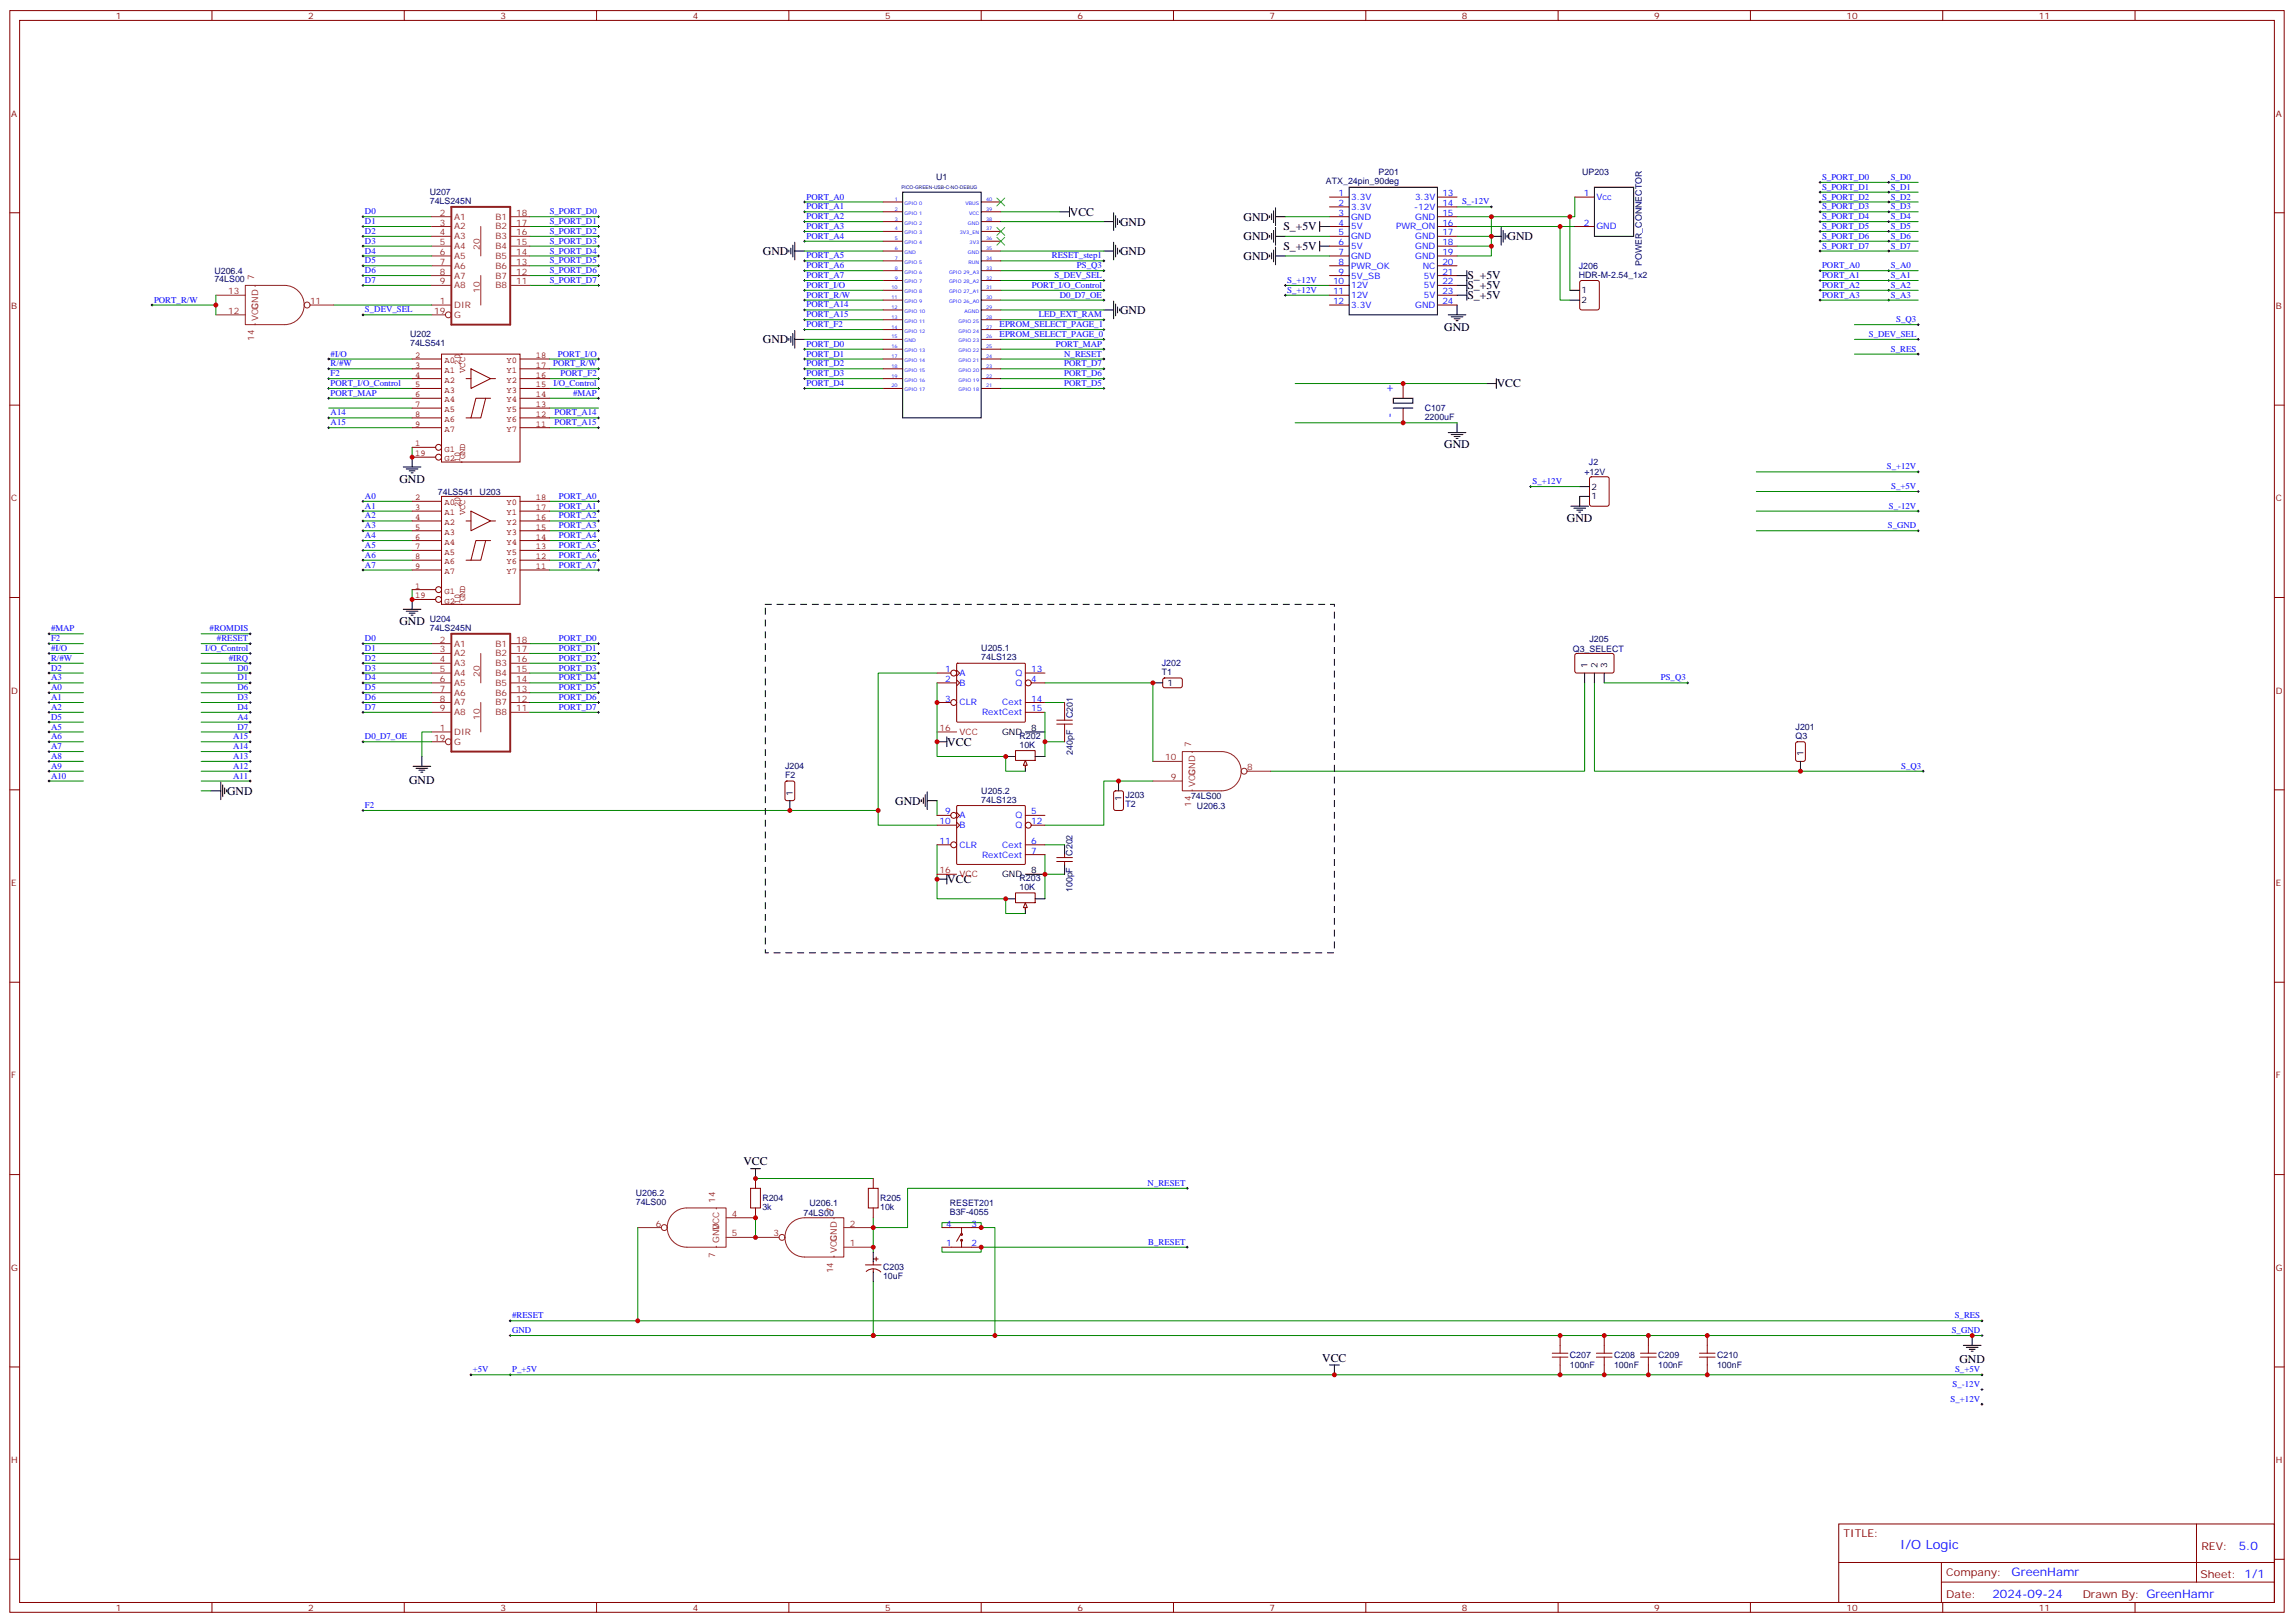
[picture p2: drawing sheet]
<svg xmlns="http://www.w3.org/2000/svg" width="825mm" height="583mm" viewBox="0 0 825 583" stroke-linecap="round" stroke-linejoin="round" font-family="sans-serif">
<defs><g id="words">
<text font-size="4.6" fill="#00f" x="683.2" y="556.8">I/O Logic</text>
<g font-size="4.2">
<text x="384.7" y="77.6">VCC</text>
<text x="402.7" y="81.1">GND</text>
<text x="447.1" y="79.3">GND</text>
<text x="461.4" y="82.8">S_+5V</text>
<text x="447.1" y="86.3">GND</text>
<text x="461.4" y="89.9">S_+5V</text>
<text x="542" y="86.3">GND</text>
<text x="274.3" y="91.7">GND</text>
<text x="402.7" y="91.7">GND</text>
<text x="447.1" y="93.4">GND</text>
<text x="527.6" y="100.4">S_+5V</text>
<text x="527.6" y="104">S_+5V</text>
<text x="527.6" y="107.5">S_+5V</text>
<text x="402.7" y="112.9">GND</text>
<text x="519.3" y="118.8">GND</text>
<text x="274.3" y="123.4">GND</text>
<text x="538.2" y="139.2">VCC</text>
<text x="519.3" y="161.1">GND</text>
<text x="143.6" y="173.5">GND</text>
<text x="563.4" y="187.6">GND</text>
<text x="143.6" y="224.6">GND</text>
<text x="340.6" y="268.1">VCC</text>
<text x="147.1" y="281.7">GND</text>
<text x="81.7" y="285.7">GND</text>
<text x="321.9" y="289.3">GND</text>
<text x="340.6" y="317.5">VCC</text>
<text x="267.3" y="418.9">VCC</text>
<text x="475.4" y="489.5">VCC</text>
<text x="704.5" y="489.8">GND</text>
</g>
<g font-size="4.2" fill="#00f">
<text x="500.9" y="141.4" transform="rotate(-90 500.9 141.4)">+</text>
<text x="500.9" y="150.2" transform="rotate(-90 500.9 150.2)">-</text>
<text x="804.9" y="557.1">5.0</text>
<text x="723.3" y="566.6">GreenHamr</text>
<text x="716.4" y="574.4">2024-09-24</text>
</g>
<g font-size="3.9" fill="#800">
<text x="662.9" y="552.4">TITLE:</text>
<text x="791.5" y="557.1">REV:</text>
<text x="699.8" y="566.6">Company:</text>
<text x="791.1" y="567.2">Sheet: 1/1</text>
<text x="699.8" y="574.3">Date:</text>
<text x="748.8" y="574.3">Drawn By: GreenHamr</text>
</g>
<g font-size="3.2" fill="#800">
<text x="41.6" y="6.8">1</text>
<text x="110.8" y="6.8">2</text>
<text x="179.9" y="6.8">3</text>
<text x="249.1" y="6.8">4</text>
<text x="318.2" y="6.8">5</text>
<text x="387.3" y="6.8">6</text>
<text x="456.5" y="6.8">7</text>
<text x="525.6" y="6.8">8</text>
<text x="594.8" y="6.8">9</text>
<text x="663.9" y="6.8">10</text>
<text x="733.1" y="6.8">11</text>
<text x="4.1" y="41.9">A</text>
<text x="818.3" y="41.9">A</text>
<text x="4.1" y="111.1">B</text>
<text x="818.3" y="111.1">B</text>
<text x="4.1" y="180.2">C</text>
<text x="818.3" y="180.2">C</text>
<text x="4.1" y="249.3">D</text>
<text x="818.3" y="249.3">D</text>
<text x="4.1" y="318.5">E</text>
<text x="818.3" y="318.5">E</text>
<text x="4.1" y="387.6">F</text>
<text x="818.3" y="387.6">F</text>
<text x="4.1" y="456.8">G</text>
<text x="818.3" y="456.8">G</text>
<text x="4.1" y="525.9">H</text>
<text x="818.3" y="525.9">H</text>
<text x="41.6" y="579">1</text>
<text x="110.8" y="579">2</text>
<text x="179.9" y="579">3</text>
<text x="249.1" y="579">4</text>
<text x="318.2" y="579">5</text>
<text x="387.3" y="579">6</text>
<text x="456.5" y="579">7</text>
<text x="525.6" y="579">8</text>
<text x="594.8" y="579">9</text>
<text x="663.9" y="579">10</text>
<text x="733.1" y="579">11</text>
</g>
<g font-size="3.2" fill="#000080">
<text x="336.6" y="64.7">U1</text>
<text x="495.6" y="62.9">P201</text>
<text x="568.9" y="63.1">UP203</text>
<text x="154.5" y="70">U207</text>
<text x="476.7" y="66.1">ATX_24pin_90deg</text>
<text x="154.5" y="73.2">74LS245N</text>
<text x="590.3" y="95.6" transform="rotate(-90 590.3 95.6)">POWER_CONNECTOR</text>
<text x="77.1" y="101.5">74LS00</text>
<text x="77.1" y="98.3">U206.4</text>
<text x="567.6" y="99.8">HDR-M-2.54_1x2</text>
<text x="567.6" y="96.6">J206</text>
<text x="147.5" y="124.5">74LS541</text>
<text x="147.5" y="121.3">U202</text>
<text x="512.2" y="147.8">C107</text>
<text x="512.2" y="151">2200uF</text>
<text x="571.3" y="167.1">J2</text>
<text x="569.7" y="170.8">+12V</text>
<text x="157.4" y="177.8">74LS541</text>
<text x="172.5" y="177.9">U203</text>
<text x="154.5" y="226.7">74LS245N</text>
<text x="154.5" y="223.4">U204</text>
<text x="571.5" y="230.6">J205</text>
<text x="352.8" y="237.3">74LS123</text>
<text x="352.8" y="234.1">U205.1</text>
<text x="417.7" y="239.4">J202</text>
<text x="565.5" y="234.3">Q3_SELECT</text>
<text x="417.7" y="242.6">T1</text>
<text x="385.7" y="258.2" transform="rotate(-90 385.7 258.2)">C201</text>
<text x="645.6" y="262.3">J201</text>
<text x="366.5" y="268.7">10K</text>
<text x="366.5" y="265.5">R202</text>
<text x="645.6" y="265.6">Q3</text>
<text x="385.7" y="271.3" transform="rotate(-90 385.7 271.3)">240pF</text>
<text x="282.2" y="279.7">F2</text>
<text x="282.2" y="276.4">J204</text>
<text x="352.8" y="285.2">U205.2</text>
<text x="404.6" y="286.9">J203</text>
<text x="428.2" y="287.2">74LS00</text>
<text x="352.8" y="288.5">74LS123</text>
<text x="404.6" y="290.1">T2</text>
<text x="430.4" y="290.7">U206.3</text>
<text x="385.7" y="307.6" transform="rotate(-90 385.7 307.6)">C202</text>
<text x="366.5" y="316.6">R203</text>
<text x="366.5" y="319.9">10K</text>
<text x="385.7" y="320.7" transform="rotate(-90 385.7 320.7)">100pF</text>
<text x="228.6" y="429.9">U206.2</text>
<text x="274.1" y="431.8">R204</text>
<text x="316.4" y="431.8">R205</text>
<text x="228.6" y="433.1">74LS00</text>
<text x="274.1" y="435">3k</text>
<text x="288.9" y="437.1">74LS00</text>
<text x="291.1" y="433.6">U206.1</text>
<text x="316.4" y="435">10k</text>
<text x="341.5" y="436.6">B3F-4055</text>
<text x="341.5" y="433.3">RESET201</text>
<text x="317.5" y="459.7">10uF</text>
<text x="317.5" y="456.5">C203</text>
<text x="564.4" y="491.6">100nF</text>
<text x="564.4" y="488.3">C207</text>
<text x="580.3" y="491.6">100nF</text>
<text x="580.3" y="488.3">C208</text>
<text x="596.2" y="491.6">100nF</text>
<text x="596.2" y="488.3">C209</text>
<text x="617.4" y="491.6">100nF</text>
<text x="617.4" y="488.3">C210</text>
</g>
<g font-size="3.2" fill="#00f">
<text x="655.1" y="64.7">S_PORT_D0</text>
<text x="679.8" y="64.7">S_D0</text>
<text x="290" y="71.7">PORT_A0</text>
<text x="481.3" y="70.5">1</text>
<text x="485.8" y="71.9">3.3V</text>
<text x="508.8" y="71.9">3.3V</text>
<text x="518.6" y="70.5">13</text>
<text x="569.5" y="70.5">1</text>
<text x="574" y="71.9">Vcc</text>
<text x="655.1" y="68.2">S_PORT_D1</text>
<text x="655.1" y="71.7">S_PORT_D2</text>
<text x="679.8" y="71.7">S_D2</text>
<text x="679.8" y="68.2">S_D1</text>
<text x="131.2" y="77">D0</text>
<text x="197.6" y="77">S_PORT_D0</text>
<text x="290" y="75.2">PORT_A1</text>
<text x="481.3" y="74">2</text>
<text x="481.3" y="77.5">3</text>
<text x="485.8" y="75.4">3.3V</text>
<text x="508.5" y="75.4">-12V</text>
<text x="518.6" y="74">14</text>
<text x="518.6" y="77.5">15</text>
<text x="525.7" y="73.5">S_-12V</text>
<text x="655.1" y="75.2">S_PORT_D3</text>
<text x="679.8" y="75.2">S_D3</text>
<text x="131.2" y="80.5">D1</text>
<text x="197.6" y="80.5">S_PORT_D1</text>
<text x="290" y="78.8">PORT_A2</text>
<text x="290" y="82.3">PORT_A3</text>
<text x="481.3" y="81.1">4</text>
<text x="485.8" y="79">GND</text>
<text x="485.8" y="82.5">5V</text>
<text x="502" y="82.5">PWR_ON</text>
<text x="508.8" y="79">GND</text>
<text x="518.6" y="81.1">16</text>
<text x="569.5" y="81.1">2</text>
<text x="574" y="82.5">GND</text>
<text x="655.1" y="78.8">S_PORT_D4</text>
<text x="655.1" y="82.3">S_PORT_D5</text>
<text x="679.8" y="82.3">S_D5</text>
<text x="679.8" y="78.8">S_D4</text>
<text x="131.2" y="87.6">D3</text>
<text x="131.2" y="84.1">D2</text>
<text x="197.6" y="87.6">S_PORT_D3</text>
<text x="197.6" y="84.1">S_PORT_D2</text>
<text x="290" y="85.8">PORT_A4</text>
<text x="481.3" y="84.6">5</text>
<text x="481.3" y="88.1">6</text>
<text x="485.8" y="86">GND</text>
<text x="485.8" y="89.5">5V</text>
<text x="508.8" y="86">GND</text>
<text x="508.8" y="89.5">GND</text>
<text x="518.6" y="84.6">17</text>
<text x="518.6" y="88.1">18</text>
<text x="655.1" y="85.8">S_PORT_D6</text>
<text x="655.1" y="89.4">S_PORT_D7</text>
<text x="679.8" y="89.4">S_D7</text>
<text x="679.8" y="85.8">S_D6</text>
<text x="131.2" y="94.7">D5</text>
<text x="131.2" y="91.1">D4</text>
<text x="197.6" y="94.7">S_PORT_D5</text>
<text x="197.6" y="91.1">S_PORT_D4</text>
<text x="290" y="92.9">PORT_A5</text>
<text x="378.2" y="92.9">RESET_step1</text>
<text x="481.3" y="91.7">7</text>
<text x="481.3" y="95.2">8</text>
<text x="485.8" y="93.1">GND</text>
<text x="508.8" y="93.1">GND</text>
<text x="518.6" y="91.7">19</text>
<text x="518.6" y="95.2">20</text>
<text x="131.2" y="101.7">D7</text>
<text x="131.2" y="98.2">D6</text>
<text x="197.6" y="101.7">S_PORT_D7</text>
<text x="197.6" y="98.2">S_PORT_D6</text>
<text x="290" y="96.4">PORT_A6</text>
<text x="290" y="99.9">PORT_A7</text>
<text x="379.1" y="99.9">S_DEV_SEL</text>
<text x="387.2" y="96.4">PS_Q3</text>
<text x="462.8" y="101.7">S_+12V</text>
<text x="481.3" y="98.7">9</text>
<text x="485.8" y="96.6">PWR_OK</text>
<text x="485.8" y="100.1">5V_SB</text>
<text x="511.5" y="96.6">NC</text>
<text x="511.9" y="100.1">5V</text>
<text x="518.6" y="98.7">21</text>
<text x="655.1" y="96.4">PORT_A0</text>
<text x="655.1" y="99.9">PORT_A1</text>
<text x="679.8" y="96.4">S_A0</text>
<text x="679.8" y="99.9">S_A1</text>
<text x="290" y="103.5">PORT_I/O</text>
<text x="290" y="107">PORT_R/W</text>
<text x="371" y="103.5">PORT_I/O_Control</text>
<text x="381" y="107">D0_D7_OE</text>
<text x="462.8" y="105.2">S_+12V</text>
<text x="479.3" y="102.2">10</text>
<text x="479.3" y="105.8">11</text>
<text x="485.8" y="103.6">12V</text>
<text x="485.8" y="107.2">12V</text>
<text x="511.9" y="103.6">5V</text>
<text x="511.9" y="107.2">5V</text>
<text x="518.6" y="102.2">22</text>
<text x="518.6" y="105.8">23</text>
<text x="655.1" y="107">PORT_A3</text>
<text x="655.1" y="103.5">PORT_A2</text>
<text x="679.8" y="103.5">S_A2</text>
<text x="679.8" y="107">S_A3</text>
<text x="55.4" y="108.8">PORT_R/W</text>
<text x="131.2" y="112.3">S_DEV_SEL</text>
<text x="290" y="110.5">PORT_A14</text>
<text x="479.3" y="109.3">12</text>
<text x="485.8" y="110.7">3.3V</text>
<text x="508.8" y="110.7">GND</text>
<text x="518.6" y="109.3">24</text>
<text x="290" y="114.1">PORT_A15</text>
<text x="290" y="117.6">PORT_F2</text>
<text x="359.4" y="117.6">EPROM_SELECT_PAGE_1</text>
<text x="373.5" y="114.1">LED_EXT_RAM</text>
<text x="681.8" y="115.8">S_Q3</text>
<text x="290" y="124.6">PORT_D0</text>
<text x="359.4" y="121.1">EPROM_SELECT_PAGE_0</text>
<text x="379.7" y="124.6">PORT_MAP</text>
<text x="671.9" y="121.1">S_DEV_SEL</text>
<text x="118.9" y="128.2">#I/O</text>
<text x="118.9" y="131.7">R/#W</text>
<text x="198.9" y="131.7">PORT_R/W</text>
<text x="200.6" y="128.2">PORT_I/O</text>
<text x="290" y="128.2">PORT_D1</text>
<text x="290" y="131.7">PORT_D2</text>
<text x="382.6" y="131.7">PORT_D7</text>
<text x="382.6" y="128.2">N_RESET</text>
<text x="679.9" y="126.4">S_RES</text>
<text x="118.9" y="135.2">F2</text>
<text x="201.5" y="135.2">PORT_F2</text>
<text x="290" y="135.2">PORT_D3</text>
<text x="382.6" y="135.2">PORT_D6</text>
<text x="118.9" y="142.3">PORT_MAP</text>
<text x="118.9" y="138.7">PORT_I/O_Control</text>
<text x="199" y="138.7">I/O_Control</text>
<text x="206" y="142.3">#MAP</text>
<text x="290" y="138.7">PORT_D4</text>
<text x="382.6" y="138.7">PORT_D5</text>
<text x="118.9" y="149.3">A14</text>
<text x="199.4" y="149.3">PORT_A14</text>
<text x="118.9" y="152.9">A15</text>
<text x="199.4" y="152.9">PORT_A15</text>
<text x="678.4" y="168.7">S_+12V</text>
<text x="131.2" y="179.3">A0</text>
<text x="201" y="179.3">PORT_A0</text>
<text x="551" y="174">S_+12V</text>
<text x="680" y="175.8">S_+5V</text>
<text x="131.2" y="182.8">A1</text>
<text x="201" y="182.8">PORT_A1</text>
<text x="679.1" y="182.8">S_-12V</text>
<text x="131.2" y="189.9">A3</text>
<text x="131.2" y="186.4">A2</text>
<text x="201" y="186.4">PORT_A2</text>
<text x="201" y="189.9">PORT_A3</text>
<text x="678.8" y="189.9">S_GND</text>
<text x="131.2" y="197">A5</text>
<text x="131.2" y="193.4">A4</text>
<text x="201" y="193.4">PORT_A4</text>
<text x="201" y="197">PORT_A5</text>
<text x="131.2" y="200.5">A6</text>
<text x="201" y="200.5">PORT_A6</text>
<text x="131.2" y="204">A7</text>
<text x="201" y="204">PORT_A7</text>
<text x="18.3" y="226.9">#MAP</text>
<text x="75.4" y="226.9">#ROMDIS</text>
<text x="18.3" y="230.5">F2</text>
<text x="18.3" y="234">#I/O</text>
<text x="73.8" y="234">I/O_Control</text>
<text x="78" y="230.5">#RESET</text>
<text x="131.2" y="230.5">D0</text>
<text x="131.2" y="234">D1</text>
<text x="201" y="230.5">PORT_D0</text>
<text x="201" y="234">PORT_D1</text>
<text x="18.3" y="237.5">R/#W</text>
<text x="82.2" y="237.5">#IRQ</text>
<text x="131.2" y="237.5">D2</text>
<text x="201" y="237.5">PORT_D2</text>
<text x="18.3" y="244.6">A3</text>
<text x="18.3" y="241.1">D2</text>
<text x="85.4" y="244.6">D1</text>
<text x="85.4" y="241.1">D0</text>
<text x="131.2" y="241.1">D3</text>
<text x="131.2" y="244.6">D4</text>
<text x="201" y="241.1">PORT_D3</text>
<text x="201" y="244.6">PORT_D4</text>
<text x="339.8" y="241.6">1</text>
<text x="339.8" y="245.1">2</text>
<text x="345" y="243">A</text>
<text x="365.1" y="243">Q</text>
<text x="370.8" y="241.6">13</text>
<text x="370.8" y="245.1">4</text>
<text x="597.1" y="244.6">PS_Q3</text>
<text x="18.3" y="251.6">A1</text>
<text x="18.3" y="248.1">A0</text>
<text x="85.4" y="248.1">D6</text>
<text x="85.4" y="251.6">D3</text>
<text x="131.2" y="248.1">D5</text>
<text x="131.2" y="251.6">D6</text>
<text x="201" y="248.1">PORT_D5</text>
<text x="201" y="251.6">PORT_D6</text>
<text x="345" y="246.5">B</text>
<text x="365.1" y="246.5">Q</text>
<text x="18.3" y="255.2">A2</text>
<text x="85.4" y="255.2">D4</text>
<text x="131.2" y="255.2">D7</text>
<text x="201" y="255.2">PORT_D7</text>
<text x="339.8" y="252.2">3</text>
<text x="345" y="253.6">CLR</text>
<text x="353.1" y="257.1">RextCext</text>
<text x="360.4" y="253.6">Cext</text>
<text x="370.8" y="252.2">14</text>
<text x="370.8" y="255.7">15</text>
<text x="18.3" y="262.2">A5</text>
<text x="18.3" y="258.7">D5</text>
<text x="85.4" y="258.7">A4</text>
<text x="85.4" y="262.2">D7</text>
<text x="18.3" y="269.3">A7</text>
<text x="18.3" y="265.7">A6</text>
<text x="83.8" y="265.7">A15</text>
<text x="83.8" y="269.3">A14</text>
<text x="131.2" y="265.7">D0_D7_OE</text>
<text x="18.3" y="272.8">A8</text>
<text x="83.8" y="272.8">A13</text>
<text x="18.3" y="279.9">A10</text>
<text x="18.3" y="276.3">A9</text>
<text x="83.8" y="276.3">A12</text>
<text x="83.8" y="279.9">A11</text>
<text x="683.5" y="276.3">S_Q3</text>
<text x="131.2" y="290.4">F2</text>
<text x="339.8" y="292.7">9</text>
<text x="370.8" y="292.7">5</text>
<text x="337.8" y="296.3">10</text>
<text x="345" y="294.1">A</text>
<text x="345" y="297.7">B</text>
<text x="365.1" y="294.1">Q</text>
<text x="365.1" y="297.7">Q</text>
<text x="370.8" y="296.3">12</text>
<text x="337.8" y="303.3">11</text>
<text x="345" y="304.7">CLR</text>
<text x="360.4" y="304.7">Cext</text>
<text x="370.8" y="303.3">6</text>
<text x="353.1" y="308.3">RextCext</text>
<text x="370.8" y="306.8">7</text>
<text x="412.6" y="426.3">N_RESET</text>
<text x="340.2" y="440.9">4</text>
<text x="349.2" y="440.9">3</text>
<text x="340.2" y="448">1</text>
<text x="349.2" y="448">2</text>
<text x="412.8" y="447.4">B_RESET</text>
<text x="184.1" y="473.9">#RESET</text>
<text x="702.8" y="473.9">S_RES</text>
<text x="184.1" y="479.2">GND</text>
<text x="701.7" y="479.2">S_GND</text>
<text x="170" y="493.3">+5V</text>
<text x="184.1" y="493.3">P_+5V</text>
<text x="702.9" y="493.3">S_+5V</text>
<text x="701.3" y="503.9">S_+12V</text>
<text x="702.1" y="498.6">S_-12V</text>
</g>
<g font-size="3.2" fill="#8d2323">
<text x="158.1" y="77.5">2</text>
<text x="185.6" y="77.5">18</text>
<text x="158.1" y="81.1">3</text>
<text x="163.3" y="79">A1</text>
<text x="163.3" y="82.5">A2</text>
<text x="178.2" y="82.5">B2</text>
<text x="178.2" y="79">B1</text>
<text x="185.6" y="81.1">17</text>
<text x="158.1" y="84.6">4</text>
<text x="158.1" y="88.1">5</text>
<text x="163.3" y="86">A3</text>
<text x="163.3" y="89.5">A4</text>
<text x="172.5" y="89.9" transform="rotate(-90 172.5 89.9)">20</text>
<text x="178.2" y="89.5">B4</text>
<text x="178.2" y="86">B3</text>
<text x="185.6" y="88.1">15</text>
<text x="185.6" y="84.6">16</text>
<text x="158.1" y="91.7">6</text>
<text x="158.1" y="95.2">7</text>
<text x="163.3" y="93.1">A5</text>
<text x="178.2" y="93.1">B5</text>
<text x="185.6" y="95.2">13</text>
<text x="185.6" y="91.7">14</text>
<text x="91.4" y="100.8" transform="rotate(-90 91.4 100.8)">7</text>
<text x="158.1" y="98.7">8</text>
<text x="163.3" y="96.6">A6</text>
<text x="163.3" y="100.1">A7</text>
<text x="178.2" y="100.1">B7</text>
<text x="178.2" y="96.6">B6</text>
<text x="185.6" y="98.7">12</text>
<text x="82" y="105.8">13</text>
<text x="158.1" y="102.2">9</text>
<text x="163.3" y="103.6">A8</text>
<text x="172.5" y="105.2" transform="rotate(-90 172.5 105.2)">10</text>
<text x="178.2" y="103.6">B8</text>
<text x="185.6" y="102.2">11</text>
<text x="82" y="112.8">12</text>
<text x="92.8" y="111.3" transform="rotate(-90 92.8 111.3)">GND</text>
<text x="111.5" y="109.3">11</text>
<text x="156.1" y="112.8">19</text>
<text x="158.1" y="109.3">1</text>
<text x="163.3" y="110.7">DIR</text>
<text x="92.8" y="115.3" transform="rotate(-90 92.8 115.3)">VCC</text>
<text x="163.3" y="114.2">G</text>
<text x="91.4" y="122.5" transform="rotate(-90 91.4 122.5)">14</text>
<text x="158.1" y="231">2</text>
<text x="163.3" y="232.4">A1</text>
<text x="178.2" y="232.4">B1</text>
<text x="185.6" y="231">18</text>
<text x="158.1" y="234.5">3</text>
<text x="158.1" y="238.1">4</text>
<text x="163.3" y="235.9">A2</text>
<text x="163.3" y="239.5">A3</text>
<text x="178.2" y="239.5">B3</text>
<text x="178.2" y="235.9">B2</text>
<text x="185.6" y="238.1">16</text>
<text x="185.6" y="234.5">17</text>
<text x="158.1" y="241.6">5</text>
<text x="158.1" y="245.1">6</text>
<text x="163.3" y="243">A4</text>
<text x="172.5" y="243.3" transform="rotate(-90 172.5 243.3)">20</text>
<text x="178.2" y="243">B4</text>
<text x="185.6" y="245.1">14</text>
<text x="185.6" y="241.6">15</text>
<text x="158.1" y="248.6">7</text>
<text x="163.3" y="246.5">A5</text>
<text x="163.3" y="250">A6</text>
<text x="178.2" y="250">B6</text>
<text x="178.2" y="246.5">B5</text>
<text x="185.6" y="248.6">13</text>
<text x="158.1" y="252.2">8</text>
<text x="158.1" y="255.7">9</text>
<text x="163.3" y="253.6">A7</text>
<text x="163.3" y="257.1">A8</text>
<text x="178.2" y="257.1">B8</text>
<text x="178.2" y="253.6">B7</text>
<text x="185.6" y="255.7">11</text>
<text x="185.6" y="252.2">12</text>
<text x="158.1" y="262.7">1</text>
<text x="172.5" y="258.7" transform="rotate(-90 172.5 258.7)">10</text>
<text x="156.1" y="266.3">19</text>
<text x="163.3" y="264.2">DIR</text>
<text x="163.3" y="267.7">G</text>
<text x="428.3" y="268.4" transform="rotate(-90 428.3 268.4)">7</text>
<text x="418.9" y="273.3">10</text>
<text x="421" y="280.4">9</text>
<text x="429.7" y="278.8" transform="rotate(-90 429.7 278.8)">GND</text>
<text x="448.4" y="276.9">8</text>
<text x="429.7" y="282.9" transform="rotate(-90 429.7 282.9)">VCC</text>
<text x="428.3" y="290.1" transform="rotate(-90 428.3 290.1)">14</text>
<text x="257.2" y="432.4" transform="rotate(-90 257.2 432.4)">14</text>
<text x="263.2" y="437.4">4</text>
<text x="299.5" y="436" transform="rotate(-90 299.5 436)">7</text>
<text x="235.8" y="440.9">6</text>
<text x="258.6" y="442.2" transform="rotate(-90 258.6 442.2)">VCC</text>
<text x="305.5" y="440.9">2</text>
<text x="258.6" y="446.9" transform="rotate(-90 258.6 446.9)">GND</text>
<text x="263.2" y="444.4">5</text>
<text x="278.1" y="444.4">3</text>
<text x="300.9" y="446.4" transform="rotate(-90 300.9 446.4)">GND</text>
<text x="305.5" y="448">1</text>
<text x="257.2" y="452.1" transform="rotate(-90 257.2 452.1)">7</text>
<text x="300.9" y="450.4" transform="rotate(-90 300.9 450.4)">VCC</text>
<text x="299.5" y="457.6" transform="rotate(-90 299.5 457.6)">14</text>
</g>
<g font-size="3.2">
<text x="568.7" y="105.4">1</text>
<text x="568.7" y="108.9">2</text>
<text x="572.2" y="179.5">1</text>
<text x="572.2" y="176">2</text>
<text x="570.8" y="240.2" transform="rotate(-90 570.8 240.2)">1</text>
<text x="574.3" y="240.2" transform="rotate(-90 574.3 240.2)">2</text>
<text x="577.8" y="240.2" transform="rotate(-90 577.8 240.2)">3</text>
<text x="419.8" y="246.5">1</text>
<text x="370.8" y="262.7">8</text>
<text x="360.3" y="264.2">GND</text>
<text x="648.4" y="271.9" transform="rotate(-90 648.4 271.9)">1</text>
<text x="285" y="286" transform="rotate(-90 285 286)">1</text>
<text x="403.2" y="288" transform="rotate(-90 403.2 288)">1</text>
<text x="360.3" y="315.3">GND</text>
<text x="370.8" y="313.9">8</text>
</g>
<g font-size="3.2" fill="#840000">
<text x="149.2" y="128.7">2</text>
<text x="159.8" y="130.5">A0</text>
<text x="165.5" y="131.1" transform="rotate(-90 165.5 131.1)">20</text>
<text x="182.1" y="130.5">Y0</text>
<text x="192.7" y="128.7">18</text>
<text x="149.2" y="132.2">3</text>
<text x="149.2" y="135.7">4</text>
<text x="159.8" y="134.1">A1</text>
<text x="159.8" y="137.6">A2</text>
<text x="167.3" y="134.1" transform="rotate(-90 167.3 134.1)">VCC</text>
<text x="182.1" y="137.6">Y2</text>
<text x="182.1" y="134.1">Y1</text>
<text x="192.7" y="135.7">16</text>
<text x="192.7" y="132.2">17</text>
<text x="149.2" y="139.3">5</text>
<text x="149.2" y="142.8">6</text>
<text x="159.8" y="141.1">A3</text>
<text x="182.1" y="141.1">Y3</text>
<text x="192.7" y="142.8">14</text>
<text x="192.7" y="139.3">15</text>
<text x="149.2" y="146.3">7</text>
<text x="149.2" y="149.9">8</text>
<text x="159.8" y="144.7">A4</text>
<text x="159.8" y="148.2">A5</text>
<text x="182.1" y="148.2">Y5</text>
<text x="182.1" y="144.7">Y4</text>
<text x="192.7" y="149.9">12</text>
<text x="192.7" y="146.3">13</text>
<text x="149.2" y="153.4">9</text>
<text x="159.8" y="151.7">A6</text>
<text x="159.8" y="155.2">A7</text>
<text x="182.1" y="155.2">Y7</text>
<text x="182.1" y="151.7">Y6</text>
<text x="192.7" y="153.4">11</text>
<text x="149.2" y="160.4">1</text>
<text x="149.2" y="164">19</text>
<text x="159.8" y="162.3">G1</text>
<text x="159.8" y="165.8">G2</text>
<text x="165.5" y="166.1" transform="rotate(-90 165.5 166.1)">10</text>
<text x="167.3" y="165" transform="rotate(-90 167.3 165)">GND</text>
<text x="149.2" y="179.8">2</text>
<text x="192.7" y="179.8">18</text>
<text x="149.2" y="183.4">3</text>
<text x="159.8" y="181.7">A0</text>
<text x="159.8" y="185.2">A1</text>
<text x="165.5" y="182.2" transform="rotate(-90 165.5 182.2)">20</text>
<text x="167.3" y="185.2" transform="rotate(-90 167.3 185.2)">VCC</text>
<text x="182.1" y="185.2">Y1</text>
<text x="182.1" y="181.7">Y0</text>
<text x="192.7" y="183.4">17</text>
<text x="149.2" y="186.9">4</text>
<text x="149.2" y="190.4">5</text>
<text x="159.8" y="188.8">A2</text>
<text x="182.1" y="188.8">Y2</text>
<text x="192.7" y="190.4">15</text>
<text x="192.7" y="186.9">16</text>
<text x="149.2" y="194">6</text>
<text x="149.2" y="197.5">7</text>
<text x="159.8" y="192.3">A3</text>
<text x="159.8" y="195.8">A4</text>
<text x="182.1" y="195.8">Y4</text>
<text x="182.1" y="192.3">Y3</text>
<text x="192.7" y="197.5">13</text>
<text x="192.7" y="194">14</text>
<text x="149.2" y="201">8</text>
<text x="159.8" y="199.3">A5</text>
<text x="159.8" y="202.9">A6</text>
<text x="182.1" y="202.9">Y6</text>
<text x="182.1" y="199.3">Y5</text>
<text x="192.7" y="201">12</text>
<text x="149.2" y="204.5">9</text>
<text x="159.8" y="206.4">A7</text>
<text x="182.1" y="206.4">Y7</text>
<text x="192.7" y="204.5">11</text>
<text x="149.2" y="211.6">1</text>
<text x="149.2" y="215.1">19</text>
<text x="159.8" y="213.4">G1</text>
<text x="159.8" y="217">G2</text>
<text x="165.5" y="217.2" transform="rotate(-90 165.5 217.2)">10</text>
<text x="167.3" y="216.2" transform="rotate(-90 167.3 216.2)">GND</text>
</g>
<g font-size="3.2" fill="#f00">
<text x="337.8" y="262.7">16</text>
<text x="345" y="264.2">VCC</text>
<text x="337.8" y="313.9">16</text>
<text x="345" y="315.3">VCC</text>
</g>
<text font-size="1.8" fill="#000080" x="324.1" y="67.9">PICO-GREEN-USB-C-NO-DEBUG</text>
<g font-size="1.8" fill="#00f">
<text x="321.7" y="72.2">1</text>
<text x="321.7" y="75.8">2</text>
<text x="325.3" y="73.7">GPIO 0</text>
<text x="325.3" y="77.2">GPIO 1</text>
<text x="347.2" y="73.7">VBUS</text>
<text x="348.4" y="77.2">VCC</text>
<text x="354.5" y="75.8">39</text>
<text x="354.5" y="72.2">40</text>
<text x="321.7" y="79.3">3</text>
<text x="321.7" y="82.8">4</text>
<text x="325.3" y="80.7">GPIO 2</text>
<text x="348" y="80.7">GND</text>
<text x="354.5" y="82.8">37</text>
<text x="354.5" y="79.3">38</text>
<text x="321.7" y="86.4">5</text>
<text x="321.7" y="89.9">6</text>
<text x="325.3" y="84.2">GPIO 3</text>
<text x="325.3" y="87.8">GPIO 4</text>
<text x="345.1" y="84.2">3V3_EN</text>
<text x="348.6" y="87.8">3V3</text>
<text x="354.5" y="89.9">35</text>
<text x="354.5" y="86.4">36</text>
<text x="321.7" y="93.4">7</text>
<text x="325.3" y="91.3">GND</text>
<text x="325.3" y="94.8">GPIO 5</text>
<text x="348" y="91.3">GND</text>
<text x="348.2" y="94.8">RUN</text>
<text x="354.5" y="93.4">34</text>
<text x="321.7" y="96.9">8</text>
<text x="321.7" y="100.5">9</text>
<text x="325.3" y="98.4">GPIO 6</text>
<text x="325.3" y="101.9">GPIO 7</text>
<text x="341.2" y="101.9">GPIO 28_A2</text>
<text x="341.2" y="98.4">GPIO 29_A3</text>
<text x="354.5" y="100.5">32</text>
<text x="354.5" y="96.9">33</text>
<text x="320.6" y="104">10</text>
<text x="320.6" y="107.5">11</text>
<text x="325.3" y="105.4">GPIO 8</text>
<text x="341.2" y="105.4">GPIO 27_A1</text>
<text x="354.5" y="107.5">30</text>
<text x="354.5" y="104">31</text>
<text x="320.6" y="111.1">12</text>
<text x="325.3" y="108.9">GPIO 9</text>
<text x="325.3" y="112.5">GPIO 10</text>
<text x="341.2" y="108.9">GPIO 26_A0</text>
<text x="346.8" y="112.5">AGND</text>
<text x="354.5" y="111.1">29</text>
<text x="320.6" y="114.6">13</text>
<text x="320.6" y="118.1">14</text>
<text x="325.3" y="116">GPIO 11</text>
<text x="325.3" y="119.5">GPIO 12</text>
<text x="344.7" y="119.5">GPIO 24</text>
<text x="344.7" y="116">GPIO 25</text>
<text x="354.5" y="118.1">27</text>
<text x="354.5" y="114.6">28</text>
<text x="320.6" y="121.6">15</text>
<text x="320.6" y="125.2">16</text>
<text x="325.3" y="123">GND</text>
<text x="344.7" y="123">GPIO 23</text>
<text x="354.5" y="125.2">25</text>
<text x="354.5" y="121.6">26</text>
<text x="320.6" y="128.7">17</text>
<text x="325.3" y="126.6">GPIO 13</text>
<text x="325.3" y="130.1">GPIO 14</text>
<text x="344.7" y="130.1">GPIO 21</text>
<text x="344.7" y="126.6">GPIO 22</text>
<text x="354.5" y="128.7">24</text>
<text x="320.6" y="132.2">18</text>
<text x="320.6" y="135.7">19</text>
<text x="325.3" y="133.6">GPIO 15</text>
<text x="325.3" y="137.2">GPIO 16</text>
<text x="344.7" y="137.2">GPIO 19</text>
<text x="344.7" y="133.6">GPIO 20</text>
<text x="354.5" y="135.7">22</text>
<text x="354.5" y="132.2">23</text>
<text x="320.6" y="139.3">20</text>
<text x="325.3" y="140.7">GPIO 17</text>
<text x="344.7" y="140.7">GPIO 18</text>
<text x="354.5" y="139.3">21</text>
</g>
</g></defs>
<g fill="none" stroke="#870000" stroke-width=".36">
<path d="M3.5 3.8h817.8v575.7h-817.8zM7.1 7.3h810.6v568.7h-810.6zM76.2 3.8v3.5M145.3 3.8v3.5M214.5 3.8v3.5M283.6 3.8v3.5M352.8 3.8v3.5M421.9 3.8v3.5M491.1 3.8v3.5M560.2 3.8v3.5M629.4 3.8v3.5M698.5 3.8v3.5"/>
<path d="M767.6 3.8v3.5M3.5 76.5h3.6M817.7 76.5h3.6M3.5 145.6h3.6M817.7 145.6h3.6M3.5 214.8h3.6M817.7 214.8h3.6M344 238.6l24.5-.1 .1 20.9-24.5 .1zM336.9 241.9h4.9M336.9 245.5h7.1M336.9 252.5h4.9M344 240.9l1 1-1 1.1"/>
<path d="M344 244.4l1 1.1-1 1M368.7 241.9h7M368.7 252.5h7M368.7 256h7M370.8 245.5h4.9M3.5 283.9h3.6M817.7 283.9h3.6M3.5 353.1h3.6M817.7 353.1h3.6M3.5 422.2h3.6M817.7 422.2h3.6M3.5 491.3h3.6"/>
<path d="M817.7 491.3h3.6M661.1 547.8h156.6v28.2h-156.6zM789.7 547.8v20.9M3.5 560.5h3.6M76.2 576v3.5M145.3 576v3.5M214.5 576v3.5M283.6 576v3.5M352.8 576v3.5M421.9 576v3.5M491.1 576v3.5M560.2 576v3.5"/>
<path d="M629.4 576v3.5M661.1 561.6h156.5M698 568.7h119.6M698 561.6v14.2M698.5 576v3.5M767.6 576v3.5M817.7 560.5h3.6"/>
<circle cx="342.9" cy="252.5" r="1.06"/>
<circle cx="342.9" cy="241.9" r="1.06"/>
<circle cx="369.7" cy="245.5" r="1.06"/>
</g>
<g fill="none" stroke="#000" stroke-width=".36">
<path d="M117.8 139.6h.7M117.8 136.1h.7M118.2 135.7v.8M118.2 139.3v.7M214.8 139.6h.7M214.8 136.1h.7M214.8 132.6h.7M214.8 129h.7M215.2 128.7v.7M215.2 132.2v.7M215.2 135.7v.8M215.2 139.3v.7"/>
<path d="M117.8 143.2h.7M117.8 153.7h.7M117.8 150.2h.7M118.2 142.8v.7M118.2 149.9v.7M118.2 153.4v.7M214.8 153.7h.7M214.8 150.2h.7M215.2 149.9v.7M215.2 153.4v.7M130.5 179.8v.8M145 167.9h6.3"/>
<path d="M146 168.6h4.3M147.1 169.3h2.1M147.8 170h.7M148.2 164.3v3.6M215.2 179.8v.8M130.2 197.8h.7M130.2 194.3h.7M130.2 190.8h.7M130.2 187.3h.7M130.2 183.7h.7M130.2 180.2h.7M130.5 183.4v.7"/>
<path d="M130.5 186.9v.7M130.5 190.4v.7M130.5 194v.7M130.5 197.5v.7M214.8 197.8h.7M214.8 194.3h.7M214.8 190.8h.7M214.8 187.3h.7M214.8 183.7h.7M214.8 180.2h.7M215.2 183.4v.7M215.2 186.9v.7"/>
<path d="M215.2 190.4v.7M215.2 194v.7M215.2 197.5v.7M130.2 204.9h.7M130.2 201.4h.7M130.5 201v.7M130.5 204.5v.7M145 219h6.3M146 219.7h4.3M148.2 215.5v3.5M214.8 204.9h.7M214.8 201.4h.7"/>
<path d="M215.2 201v.7M215.2 204.5v.7M17.3 231.4h.7M17.6 231v.7M89.6 234.9h.7M90 234.5v.7M130.2 234.9h.7M130.2 231.4h.7M130.2 238.4h.7M130.5 231v.7M130.5 234.5v.7M130.5 238.1v.7"/>
<path d="M147.1 220.4h2.1M147.8 221.1h.7M214.8 234.9h.7M214.8 231.4h.7M214.8 238.4h.7M215.2 231v.7M215.2 234.5v.7M215.2 238.1v.7M17.3 259.6h.7M17.3 249h.7M17.3 256h.7M17.3 252.5h.7"/>
<path d="M17.3 245.5h.7M17.3 241.9h.7M17.6 241.6v.7M17.6 245.1v.7M17.6 248.6v.7M17.6 252.2v.7M17.6 255.7v.7M17.6 259.2v.7M89.6 259.6h.7M89.6 249h.7M89.6 256h.7M89.6 252.5h.7"/>
<path d="M89.6 245.5h.7M89.6 241.9h.7M90 241.6v.7M90 245.1v.7M90 248.6v.7M90 252.2v.7M90 255.7v.7M90 259.2v.7M130.2 249h.7M130.2 256h.7M130.2 252.5h.7M130.2 245.5h.7"/>
<path d="M130.2 241.9h.7M130.5 241.6v.7M130.5 245.1v.7M130.5 248.6v.7M130.5 252.2v.7M130.5 255.7v.7M214.8 249h.7M214.8 256h.7M214.8 252.5h.7M214.8 245.5h.7M214.8 241.9h.7M215.2 241.6v.7"/>
<path d="M215.2 245.1v.7M215.2 248.6v.7M215.2 252.2v.7M215.2 255.7v.7M17.3 263.1h.7M17.3 266.6h.7M17.3 270.2h.7M17.3 273.7h.7M17.3 277.2h.7M17.6 262.7v.8M17.6 266.3v.7M17.6 269.8v.7"/>
<path d="M17.6 273.3v.7M17.6 276.9v.7M89.6 263.1h.7M89.6 266.6h.7M89.6 270.2h.7M89.6 273.7h.7M89.6 277.2h.7M90 262.7v.8M90 266.3v.7M90 269.8v.7M90 273.3v.7M90 276.9v.7"/>
<path d="M130.2 266.6h.7M130.5 266.3v.7M148.5 275.4h6.4M149.6 276.2h4.2M150.6 276.9h2.2M151.3 277.6h.7M151.7 271.9v3.5M368.7 263.1h7M17.3 280.7h.7M17.6 280.4v.7M75.8 284.3h3.6M79.4 281.1v6.3"/>
<path d="M80.1 282.2v4.2M80.8 283.2v2.1M81.5 283.9v.7M89.6 280.7h.7M90 280.4v.7M183.4 479.7v.7M183.1 480.1h.7"/>
</g>
<path d="M336.9 263.1h7.1" fill="none" stroke="#f00" stroke-width=".36"/>
<g fill="none" stroke="#008700" stroke-width=".36">
<path d="M118.2 139.6h30M118.2 136.1h30M118.2 132.6h30M118.2 129h30M197.6 139.6h17.6M197.6 136.1h17.6M197.6 132.6h17.6M197.6 129h17.6M118.2 143.2h30M118.2 146.7h30M118.2 150.2h30M118.2 153.7h30"/>
<path d="M197.6 143.2h17.6M197.6 146.7h17.6M197.6 150.2h17.6M197.6 153.7h17.6M148.2 160.8v3.5M130.5 197.8h17.7M130.5 194.3h17.7M130.5 190.8h17.7M130.5 187.3h17.7M130.5 183.7h17.7M130.5 180.2h17.7M197.6 197.8h17.6"/>
<path d="M197.6 194.3h17.6M197.6 190.8h17.6M197.6 187.3h17.6M197.6 183.7h17.6M197.6 180.2h17.6M130.5 204.9h17.7M130.5 201.4h17.7M148.2 211.9v3.6M197.6 204.9h17.6M197.6 201.4h17.6M17.6 234.9h12.4M17.6 238.4h12.4"/>
<path d="M17.6 227.8h12.4M17.6 231.4h12.4M72.3 234.9h17.7M72.3 238.4h17.7M72.3 227.8h17.7M72.3 231.4h17.7M130.5 234.9h24.7M130.5 238.4h24.7M130.5 231.4h24.7M190.5 234.9h24.7M190.5 238.4h24.7M190.5 231.4h24.7"/>
<path d="M17.6 259.6h12.4M17.6 249h12.4M17.6 256h12.4M17.6 252.5h12.4M17.6 245.5h12.4M17.6 241.9h12.4M72.3 259.6h17.7M72.3 249h17.7M72.3 256h17.7M72.3 252.5h17.7M72.3 245.5h17.7M72.3 241.9h17.7"/>
<path d="M130.5 249h24.7M130.5 256h24.7M130.5 252.5h24.7M130.5 245.5h24.7M130.5 241.9h24.7M190.5 249h24.7M190.5 256h24.7M190.5 252.5h24.7M190.5 245.5h24.7M190.5 241.9h24.7M17.6 266.6h12.4M17.6 270.2h12.4"/>
<path d="M17.6 273.7h12.4M17.6 277.2h12.4M17.6 263.1h12.4M72.3 266.6h17.7M72.3 270.2h17.7M72.3 273.7h17.7M72.3 277.2h17.7M72.3 263.1h17.7M130.5 266.6h24.7M155.2 263.1h-3.5v8.8M17.6 280.7h12.4M72.3 284.3h3.5"/>
<path d="M72.3 280.7h17.7"/>
</g>
<path d="M162.3 227.8h21.1v42.4h-21.1z" fill="none" stroke="#8c2424" stroke-width=".71"/>
<g fill="none" stroke="#8c2424" stroke-width=".36">
<path d="M155.2 231.4h7.1M155.2 234.9h7.1M155.2 238.4h7.1M172.9 234.9v10.6M183.4 231.4h7.1M183.4 234.9h7.1M183.4 238.4h7.1M155.2 241.9h7.1M155.2 245.5h7.1M155.2 249h7.1M155.2 252.5h7.1M155.2 256h7.1"/>
<path d="M172.9 252.5v10.6M183.4 241.9h7.1M183.4 245.5h7.1M183.4 249h7.1M183.4 252.5h7.1M183.4 256h7.1M155.2 263.1h7.1M155.2 266.6h5"/>
<circle cx="161.2" cy="266.6" r="1.06"/>
</g>
<g fill="#850000">
<circle cx="165.8" cy="217.2" r=".18"/>
<circle cx="165.8" cy="178.4" r=".18"/>
</g>
<g fill="none" stroke="#850000" stroke-width=".36">
<path d="M158.7 178.4h28.3v38.8h-28.3zM148.2 180.2h10.5M148.2 183.7h10.5M148.2 187.3h10.5M148.2 190.8h10.5M148.2 194.3h10.5M148.2 197.8h10.5M167.6 187.3h1.7M169.3 183.7l7.1 3.6-7.1 3.5zM174.6 194.3l-1.7 7.1h-3.6M176.4 194.3h-5.3l-1.8 7.1h-1.7M176.4 187.3h1.8"/>
<path d="M187 180.2h10.6M187 183.7h10.6M187 187.3h10.6M187 190.8h10.6M187 194.3h10.6M187 197.8h10.6M148.2 211.9h8.4M148.2 201.4h10.5M148.2 204.9h10.5M148.2 215.5h8.4M187 201.4h10.6M187 204.9h10.6"/>
<circle cx="157.7" cy="215.5" r="1.06"/>
<circle cx="157.7" cy="211.9" r="1.06"/>
</g>
<g fill="#850000">
<circle cx="165.8" cy="166.1" r=".18"/>
<circle cx="165.8" cy="127.3" r=".18"/>
</g>
<g fill="none" stroke="#850000" stroke-width=".36">
<path d="M148.2 129h10.5M148.2 132.6h10.5M148.2 136.1h10.5M148.2 139.6h10.5M158.7 127.3h28.3v38.8h-28.3zM167.6 136.1h1.7M169.3 132.6l7.1 3.5-7.1 3.5zM176.4 136.1h1.8M187 129h10.6M187 132.6h10.6M187 136.1h10.6M187 139.6h10.6"/>
<path d="M148.2 143.2h10.5M148.2 146.7h10.5M148.2 150.2h10.5M148.2 153.7h10.5M174.6 143.2l-1.7 7h-3.6M176.4 143.2h-5.3l-1.8 7h-1.7M187 143.2h10.6M187 146.7h10.6M187 150.2h10.6M187 153.7h10.6M148.2 160.8h8.4M148.2 164.3h8.4"/>
<circle cx="157.7" cy="164.3" r="1.06"/>
<circle cx="157.7" cy="160.8" r="1.06"/>
</g>
<g fill="none" stroke="#000" stroke-width=".36">
<path d="M456.5 77.5v.7M457.2 76.8v2.2M457.9 75.8v4.2M458.6 77.9h3.5M458.6 74.7v6.4M474.5 79.7v3.5M485.1 67.3h31.7v45.9h-31.7zM535.9 74.4h.7M536.2 74v.7M573.3 67.3h14.1v17.6h-14.1zM678.7 79.7h.7M678.7 76.1h.7"/>
<path d="M678.7 72.6h.7M678.7 69.1h.7M678.7 65.5h.7M679.1 65.2v.7M679.1 68.7v.7M679.1 72.2v.8M679.1 75.8v.7M679.1 79.3v.7M456.5 84.6v.7M456.5 91.7v.7M457.2 83.9v2.1M457.2 90.9v2.2"/>
<path d="M457.9 82.8v4.3M457.9 89.9v4.2M458.6 81.8v6.3M458.6 88.8v6.4M458.6 84.9h3.5M458.6 92h3.5M474.5 88.5h3.5M474.5 86.7v3.5M474.5 81.4h3.5M523.9 99.1h3.5M527.4 97.3v10.6M536.2 84.9h3.6"/>
<path d="M539.8 81.8v6.3M540.5 82.8v4.3M541.2 83.9v2.1M541.9 84.6v.7M654 97.3h.8M654.4 96.9v.7M678.7 90.2h.7M678.7 86.7h.7M678.7 83.2h.7M678.7 97.3h.7M679.1 82.8v.7M679.1 86.4v.7"/>
<path d="M679.1 89.9v.7M679.1 96.9v.7M461.8 106.1h.7M461.8 102.6h.7M462.1 102.2v.7M462.1 105.8v.7M520.7 113.2h6.3M521.8 113.9h4.2M522.8 114.6h2.1M523.5 115.3h.7M523.9 106.1h3.5M523.9 102.6h3.5"/>
<path d="M523.9 109.6v3.6M654 100.8h.8M654 104.4h.8M654 107.9h.8M654.4 100.5v.7M654.4 104v.7M654.4 107.5v.7M678.7 100.8h.7M678.7 104.4h.7M678.7 107.9h.7M679.1 100.5v.7M679.1 104v.7"/>
<path d="M679.1 107.5v.7M689.3 116.7h.7M689.7 116.3v.8M689.3 127.3h.7M689.3 122h.7M689.7 121.6v.7M689.7 126.9v.7M689.3 169.6h.7M689.3 176.7h.7M689.7 169.3v.7M689.7 176.3v.7M689.3 183.7h.7"/>
<path d="M689.3 190.8h.7M689.7 183.4v.7M689.7 190.4v.7M336.9 266.6h3.5M340.4 264.9v3.5M691.1 277.2h.7M691.4 276.9v.7M331.3 287.4v.7M332 286.7v2.2M332.7 285.7v4.2M333.4 287.8h3.5M333.4 284.6v6.4"/>
<path d="M336.9 316h3.5M340.4 314.3v3.5M382.8 303.7v3.5M382.8 310.7v3.6M361.6 323.1h3.5M368.7 324.8v3.6M372.2 323.1h3.5M269.9 420.1h3.5M271.6 420.1v3.5M314 450.1v3.5M314 457.1v3.6M712.3 474.8h.7"/>
<path d="M712.6 474.4v.7M712.6 479.7v.7M183.1 494.2h.7M183.4 493.8v.7M478 490.6h3.5M479.8 490.6v3.6M705.9 483.6h6.4M707 484.3h4.2M708 485h2.1M708.7 485.7h.7M709.1 480.1v3.5M712.3 494.2h.7"/>
<path d="M712.3 499.5h.7M712.3 480.1h.7M712.6 493.8v.7M712.6 499.1v.7M712.3 504.8h.7M712.6 504.4v.7"/>
</g>
<g fill="none" stroke="#8c2424" stroke-width=".36">
<path d="M414.5 273.7h10.6M425.1 270.2h14.1a7.1 7.1 0 0 1 7.1 7 7.1 7.1 0 0 1-7.1 7.1h-14.1zM428.6 270.2v.3M448.4 277.2h8.4M414.5 280.7h10.6M428.6 283.9v.4M241.6 436.6a7 7 0 0 1 5.3-2.4h14.2v14.1h-14.2a7.1 7.1 0 0 1-6.4-4.1 7.1 7.1 0 0 1 1.1-7.6zM257.5 434.2v.4M261.1 437.7h10.5M299.9 437.7v.4M229.3 441.3h8.5M257.5 448v.3"/>
<path d="M261.1 444.8h19M284 440.2a7 7 0 0 1 5.3-2.5h14.1v14.1h-14.1a7.1 7.1 0 0 1-6.4-4.1 7.1 7.1 0 0 1 1.1-7.5zM299.9 451.5v.3M303.4 448.3h10.6M303.4 441.3h10.6"/>
<circle cx="447.3" cy="277.2" r="1.06"/>
<circle cx="238.8" cy="441.3" r="1.06"/>
<circle cx="281.2" cy="444.8" r="1.06"/>
</g>
<g fill="none" stroke="#008700" stroke-width=".36">
<path d="M462.1 77.9h15.9M523.9 77.9h12.3v7M523.9 74.4h12.3M566.2 70.8v7.1h-30M654.4 76.1h35.3M654.4 69.1h35.3M654.4 65.5h35.3M654.4 72.6h35.3M654.4 79.7h35.3M462.1 84.9h15.9M462.1 92h15.9M523.9 84.9h12.3v7.1h-12.3"/>
<path d="M523.9 81.4h42.3M523.9 88.5h12.3M654.4 97.3h35.3M654.4 90.2h35.3M654.4 83.2h35.3M654.4 86.7h35.3M462.1 106.1h15.9M462.1 102.6h15.9M654.4 107.9h35.3M654.4 104.4h35.3M654.4 100.8h35.3M666.7 116.7h23"/>
<path d="M666.7 127.3h23M666.7 122h23M631.5 169.6h58.2M631.5 176.7h58.2M631.5 183.7h58.2M631.5 190.8h58.2M336.9 241.9h-21.2v49.4h-185.2M336.9 245.5v26.4h24.7v5.3h7.1M375.7 245.5h38.8v28.2M375.7 256v10.6h7.1M375.7 252.5h7.1M569.7 245.5v31.7h-112.9"/>
<path d="M375.7 266.6v5.3M315.7 291.3v5.3h21.2M336.9 287.8v5.3M414.5 280.7h-17.6v15.9h-21.2M336.9 303.7v19.4h24.7v5.3h7.1M375.7 307.2v7.1h7.1M375.7 314.3v8.8M375.7 303.7h7.1M271.6 423.6h42.4M271.6 437.7v7.1M314 437.7v12.4M229.3 441.3v33.5"/>
<path d="M338.7 441.3v-1.8h14.1v1.8h4.9v38.8M183.4 474.8h529.2M314 460.7v19.4M169.3 494.2h543.3M183.4 480.1h529.2"/>
</g>
<g fill="none" stroke="#870000" stroke-width=".36">
<path d="M478 70.8h7.1M478 74.4h7.1M478 77.9h7.1M516.8 70.8h7.1M516.8 74.4h7.1M516.8 77.9h7.1M566.2 70.8h7.1M478 81.4h7.1M478 84.9h7.1M478 88.5h7.1M478 92h7.1M478 95.5h7.1"/>
<path d="M478 99.1h7.1M516.8 81.4h7.1M516.8 84.9h7.1M516.8 88.5h7.1M516.8 92h7.1M516.8 95.5h7.1M516.8 99.1h7.1M566.2 81.4h7.1M478 102.6h7.1M478 106.1h7.1M478 109.6h7.1M516.8 102.6h7.1"/>
<path d="M516.8 106.1h7.1M516.8 109.6h7.1M382.8 252.5v3.5M382.8 263.1v3.5M379.9 309.7h5.7M379.9 308.3h5.7M382.8 307.2v1.1M382.8 309.7v1M365.1 321h7.1v3.5h-7.1zM368.7 325.2v1.8M271.6 423.6v3.5M271.6 434.2v3.5"/>
<path d="M314 423.6v3.5M314 434.2v3.5M311.1 454.7h5.7M311.4 457a3.8 3.8 0 0 1 5.3 .2M314 453.6v1.1M314 456.1v1M314.3 452.5h1.4M315 451.8v1.4M338.7 441.3h14.1M338.7 448.3h14.1M345.4 443.7l-1.4 2.5M345.7 441.3v2.4"/>
<path d="M345.7 445.8v2.5M560.9 480.1v3.5M560.9 490.6v3.6M576.8 480.1v3.5M576.8 490.6v3.6M592.7 480.1v3.5M592.7 490.6v3.6"/>
<circle cx="345.7" cy="445.8" r=".35"/>
<circle cx="345.7" cy="443.7" r=".35"/>
</g>
<g fill="none" stroke="#a10000" stroke-width=".36">
<path d="M379.9 258.9h5.7M382.8 256v2.9M379.9 260.3h5.7M382.8 260.3v2.8M269.9 427.1h3.5v7.1h-3.5zM312.2 427.1h3.5v7.1h-3.5zM558.1 487.8h5.6M558.1 486.4h5.6M560.9 483.6v2.8M560.9 487.8v2.8M574 487.8h5.6M574 486.4h5.6"/>
<path d="M576.8 483.6v2.8M576.8 487.8v2.8M589.8 487.8h5.7M589.8 486.4h5.7M592.7 483.6v2.8M592.7 487.8v2.8"/>
</g>
<path d="M368.7 324.5l.7 1.7h-1.5z" fill="#f0f0f0" stroke="#870000" stroke-width=".36"/>
<path d="M361.6 271.9h3.5M368.7 273.7v3.5M372.2 271.9h3.5" fill="none" stroke="#000" stroke-width=".36"/>
<path d="M365.1 269.8h7.1v3.5h-7.1zM368.7 274v1.8" fill="none" stroke="#870000" stroke-width=".36"/>
<path d="M368.7 273.3l.7 1.8h-1.5z" fill="#f0f0f0" stroke="#870000" stroke-width=".36"/>
<g fill="none" stroke="#870000" stroke-width=".36">
<path d="M317.5 72.6h7.1M317.5 76.1h7.1M317.5 79.7h7.1M352.8 72.6h7M352.8 76.1h7M352.8 79.7h7M317.5 83.2h7.1M317.5 86.7h7.1M317.5 90.2h7.1M317.5 93.8h7.1M317.5 97.3h7.1M352.8 83.2h7"/>
<path d="M352.8 86.7h7M352.8 90.2h7M352.8 93.8h7M352.8 97.3h7M317.5 100.8h7.1M317.5 104.4h7.1M317.5 107.9h7.1M317.5 111.4h7.1M317.5 114.9h7.1M317.5 118.5h7.1M352.8 100.8h7M352.8 104.4h7"/>
<path d="M352.8 107.9h7M352.8 111.4h7M352.8 114.9h7M352.8 118.5h7M568.2 101l.5-.2h5.6l.7 .5v9.4l-.4 .7h-5.9l-.7-.5v-9.4zM317.5 122h7.1M317.5 125.5h7.1M317.5 129h7.1M317.5 132.6h7.1M317.5 136.1h7.1M317.5 139.6h7.1M352.8 122h7"/>
<path d="M352.8 125.5h7M352.8 129h7M352.8 132.6h7M352.8 136.1h7M352.8 139.6h7M504.5 137.9v5.3M504.5 146.7v5.3M571.7 171.6l.5-.2h5.6l.7 .4 .1 9.5-.5 .6-5.9 .1-.6-.5-.1-9.4zM566.4 235.1l.5-.2h13l.4 .7v5.9l-.7 .4h-13l-.4-.7v-5.6zM418.3 243.9l.4-.2 6 .1 .4 .6-.1 2.4-.6 .4h-5.9l-.5-.7v-2.1zM645.8 266.8l2.6-.2 .7 .5v5.9l-.5 .6-2.3 .1-.7-.5v-5.9zM282.5 280.9l2.5-.2 .7 .5 .1 5.9-.5 .6-2.4 .1-.6-.5-.1-5.9z"/>
<path d="M336.9 293.1h4.9M336.9 296.6h7.1M344 292l1 1.1-1 1M344 295.6l1 1-1 1.1M344 289.7l24.5-.1 .1 21-24.5 .1zM368.7 293.1h7M370.8 296.6h4.9M400.6 284.5l2.6-.2 .7 .4v5.9l-.4 .7h-2.4l-.6-.4-.1-5.9zM336.9 303.7h4.9M368.7 303.7h7M368.7 307.2h7M613.8 480.1v3.5"/>
<path d="M613.8 490.6v3.6"/>
<circle cx="342.9" cy="293.1" r="1.06"/>
<circle cx="369.7" cy="296.6" r="1.06"/>
<circle cx="342.9" cy="303.7" r="1.06"/>
</g>
<path d="M336.9 314.3h7.1" fill="none" stroke="#f00" stroke-width=".36"/>
<g fill="none" stroke="#000" stroke-width=".36">
<path d="M130.2 77.9h.7M130.5 77.5v.7M214.8 77.9h.7M215.2 77.5v.7M288.9 72.6h.7M288.9 76.1h.7M288.9 79.7h.7M289.3 72.2v.8M289.3 75.8v.7M289.3 79.3v.7M324.6 69.1h28.2v81.1h-28.2zM381 76.1h3.5"/>
<path d="M384.5 74.4v3.5M396.9 79.7h3.5M400.4 76.5v6.3M401.1 77.5v4.3M401.8 78.6v2.1M402.5 79.3v.7M654 65.5h.8M654 69.1h.8M654 72.6h.8M654 76.1h.8M654 79.7h.8M654.4 65.2v.7"/>
<path d="M654.4 68.7v.7M654.4 72.2v.8M654.4 75.8v.7M654.4 79.3v.7M130.2 99.1h.7M130.2 95.5h.7M130.2 92h.7M130.2 88.5h.7M130.2 84.9h.7M130.2 81.4h.7M130.5 81.1v.7M130.5 84.6v.7"/>
<path d="M130.5 88.1v.7M130.5 91.7v.7M130.5 95.2v.7M130.5 98.7v.7M214.8 99.1h.7M214.8 95.5h.7M214.8 92h.7M214.8 88.5h.7M214.8 84.9h.7M214.8 81.4h.7M215.2 81.1v.7M215.2 84.6v.7"/>
<path d="M215.2 88.1v.7M215.2 91.7v.7M215.2 95.2v.7M215.2 98.7v.7M283.6 89.9v.7M284.3 89.2v2.1M285 88.1v4.3M285.8 90.2h3.5M285.8 87.1v6.3M288.9 83.2h.7M288.9 86.7h.7M288.9 93.8h.7"/>
<path d="M288.9 97.3h.7M289.3 82.8v.7M289.3 86.4v.7M289.3 93.4v.7M289.3 96.9v.7M396.5 93.8h.7M396.5 97.3h.7M396.9 90.2h3.5M396.9 93.4v.7M396.9 96.9v.7M400.4 87.1v6.3M401.1 88.1v4.3"/>
<path d="M401.8 89.2v2.1M402.5 89.9v.7M654 83.2h.8M654 86.7h.8M654 90.2h.8M654.4 82.8v.7M654.4 86.4v.7M654.4 89.9v.7M54.3 109.6h.7M54.7 109.3v.7M130.2 102.6h.7M130.2 113.2h.7"/>
<path d="M130.5 102.2v.7M130.5 112.8v.7M214.8 102.6h.7M215.2 102.2v.7M285 119.9v4.2M285.8 118.8v6.4M288.9 100.8h.7M288.9 104.4h.7M288.9 107.9h.7M288.9 111.4h.7M288.9 114.9h.7M288.9 118.5h.7"/>
<path d="M289.3 100.5v.7M289.3 104v.7M289.3 107.5v.7M289.3 111.1v.7M289.3 114.6v.7M289.3 118.1v.7M396.5 100.8h.7M396.5 104.4h.7M396.5 107.9h.7M396.5 114.9h.7M396.5 118.5h.7M396.9 111.4h3.5"/>
<path d="M396.9 100.5v.7M396.9 104v.7M396.9 107.5v.7M396.9 114.6v.7M396.9 118.1v.7M400.4 108.2v6.4M401.1 109.3v4.2M401.8 110.3v2.2M402.5 111.1v.7M564.4 104.4h3.6M564.4 107.9h3.6M117.8 129h.7"/>
<path d="M117.8 132.6h.7M118.2 128.7v.7M118.2 132.2v.7M283.6 121.6v.7M284.3 120.9v2.1M285.8 122h3.5M288.9 129h.7M288.9 132.6h.7M288.9 125.5h.7M288.9 139.6h.7M288.9 136.1h.7M289.3 125.2v.7"/>
<path d="M289.3 128.7v.7M289.3 132.2v.7M289.3 135.7v.8M289.3 139.3v.7M396.5 129h.7M396.5 132.6h.7M396.5 125.5h.7M396.5 139.6h.7M396.5 136.1h.7M396.5 122h.7M396.9 121.6v.7M396.9 125.2v.7"/>
<path d="M396.9 128.7v.7M396.9 132.2v.7M396.9 135.7v.8M396.9 139.3v.7M534.5 137.9h3.5M538 136.1v3.5M214.8 143.2h.7M215.2 142.8v.7M500.9 143.2h7.1v1.7h-7.1zM500.9 146.7h7.1M520.7 155.5h6.3M521.8 156.2h4.2"/>
<path d="M522.8 156.9h2.1M523.5 157.6h.7M523.9 152v3.5M550 174.9h.7M550.3 174.6v.7M568 174.9h3.5M571.5 178.4h-3.5v3.6M564.8 182h6.3M565.9 182.7h4.2M566.9 183.4h2.1M567.6 184.1h.7M17.3 227.8h.7"/>
<path d="M17.3 234.9h.7M17.3 238.4h.7M17.6 227.5v.7M17.6 234.5v.7M17.6 238.1v.7M89.6 227.8h.7M89.6 238.4h.7M89.6 231.4h.7M90 227.5v.7M90 231v.7M90 238.1v.7M414.5 245.5h3.5"/>
<path d="M569.7 241.9v3.6M573.3 241.9v3.6M576.8 241.9v3.6M606.4 245.5h.7M606.8 245.1v.7M647.3 273.7v3.5M130.2 291.3h.7M130.5 291v.7M284 287.8v3.5M402.2 280.7v3.6M368.7 314.3h7M426.5 427.1h.7"/>
<path d="M426.9 426.8v.7M426.5 448.3h.7M426.9 448v.7M183.1 474.8h.7M183.4 474.4v.7M169 494.2h.7M169.3 493.8v.7"/>
</g>
<g fill="none" stroke="#008700" stroke-width=".36">
<path d="M130.5 77.9h24.7M190.5 77.9h24.7M289.3 72.6h28.2M289.3 76.1h28.2M289.3 79.7h28.2M359.8 76.1h21.2M359.8 79.7h37.1M564.4 77.9v26.5M130.5 81.4h24.7M130.5 84.9h24.7M130.5 88.5h24.7M130.5 92h24.7"/>
<path d="M130.5 95.5h24.7M130.5 99.1h24.7M190.5 81.4h24.7M190.5 84.9h24.7M190.5 88.5h24.7M190.5 92h24.7M190.5 95.5h24.7M190.5 99.1h24.7M289.3 83.2h28.2M289.3 86.7h28.2M289.3 93.8h28.2M289.3 97.3h28.2"/>
<path d="M289.3 90.2h28.2M359.8 93.8h37.1M359.8 97.3h37.1M359.8 90.2h37.1M560.9 81.4v26.5h3.5M54.7 109.6h22.9M77.6 106.1v7.1M119.9 109.6h35.3M130.5 102.6h24.7M130.5 113.2h24.7M190.5 102.6h24.7M289.3 100.8h28.2"/>
<path d="M289.3 104.4h28.2M289.3 107.9h28.2M289.3 111.4h28.2M289.3 114.9h28.2M289.3 118.5h28.2M359.8 100.8h37.1M359.8 104.4h37.1M359.8 107.9h37.1M359.8 111.4h37.1M359.8 114.9h37.1M359.8 118.5h37.1M289.3 125.5h28.2"/>
<path d="M289.3 129h28.2M289.3 132.6h28.2M289.3 139.6h28.2M289.3 136.1h28.2M289.3 122h28.2M359.8 125.5h37.1M359.8 129h37.1M359.8 132.6h37.1M359.8 139.6h37.1M359.8 136.1h37.1M359.8 122h37.1M465.7 137.9h68.8"/>
<path d="M465.7 152h58.2M550.3 174.9h17.7M573.3 245.5v31.7h118.1M576.8 245.5h30M426.9 427.1h-100.6v14.2h-12.3M338.7 448.3v1.8h14.1v-1.8h74.1"/>
</g>
<path d="M162.3 74.4h21.1v42.3h-21.1z" fill="none" stroke="#8c2424" stroke-width=".71"/>
<g fill="none" stroke="#8c2424" stroke-width=".36">
<path d="M155.2 77.9h7.1M183.4 77.9h7.1M155.2 81.4h7.1M155.2 84.9h7.1M155.2 88.5h7.1M155.2 92h7.1M155.2 95.5h7.1M155.2 99.1h7.1M172.9 81.4v10.6M172.9 99.1v10.5M183.4 81.4h7.1M183.4 84.9h7.1"/>
<path d="M183.4 88.5h7.1M183.4 92h7.1M183.4 95.5h7.1M183.4 99.1h7.1M77.6 113.2h10.6M77.6 106.1h10.6M88.2 102.6h14.1a7.1 7.1 0 0 1 7.1 7 7.1 7.1 0 0 1-7.1 7.1h-14.1zM91.7 102.6v.3M91.7 116.3v.4M111.5 109.6h8.4M155.2 109.6h7.1M155.2 102.6h7.1"/>
<path d="M155.2 113.2h5M183.4 102.6h7.1"/>
<circle cx="110.4" cy="109.6" r="1.06"/>
<circle cx="161.2" cy="113.2" r="1.06"/>
</g>
<path d="M611 487.8h5.7M611 486.4h5.7M613.8 483.6v2.8M613.8 487.8v2.8" fill="none" stroke="#a10000" stroke-width=".36"/>
<path d="M358.4 71.2l2.8 2.8M361.2 71.2l-2.8 2.8M358.4 81.8l2.8 2.8M358.4 85.3l2.8 2.8M361.2 81.8l-2.8 2.8M361.2 85.3l-2.8 2.8" fill="none" stroke="#3c3" stroke-width=".36"/>
<path d="M275.2 217.2h204.6v125.3h-204.6z" fill="none" stroke="#000" stroke-width=".36" stroke-dasharray="2.1 2.1"/>
<g fill="#c00">
<circle cx="352.8" cy="441.3" r=".88"/>
<circle cx="357.7" cy="480.1" r=".88"/>
<circle cx="336.9" cy="316" r=".88"/>
<circle cx="361.6" cy="323.1" r=".88"/>
<circle cx="315.7" cy="291.3" r=".88"/>
<circle cx="336.9" cy="252.5" r=".88"/>
<circle cx="148.2" cy="215.5" r=".88"/>
<circle cx="148.2" cy="164.3" r=".88"/>
<circle cx="229.3" cy="474.8" r=".88"/>
<circle cx="271.6" cy="423.6" r=".88"/>
<circle cx="314" cy="448.3" r=".88"/>
<circle cx="536.2" cy="77.9" r=".88"/>
<circle cx="536.2" cy="84.9" r=".88"/>
<circle cx="536.2" cy="88.5" r=".88"/>
<circle cx="592.7" cy="494.2" r=".88"/>
<circle cx="576.8" cy="494.2" r=".88"/>
<circle cx="560.9" cy="494.2" r=".88"/>
<circle cx="479.8" cy="494.2" r=".88"/>
<circle cx="709.1" cy="480.1" r=".88"/>
<circle cx="592.7" cy="480.1" r=".88"/>
<circle cx="576.8" cy="480.1" r=".88"/>
<circle cx="560.9" cy="480.1" r=".88"/>
<circle cx="361.6" cy="271.9" r=".88"/>
<circle cx="336.9" cy="266.6" r=".88"/>
<circle cx="314" cy="480.1" r=".88"/>
<circle cx="375.7" cy="266.6" r=".88"/>
<circle cx="314" cy="441.3" r=".88"/>
<circle cx="271.6" cy="444.8" r=".88"/>
<circle cx="271.6" cy="437.7" r=".88"/>
<circle cx="414.5" cy="245.5" r=".88"/>
<circle cx="402.2" cy="280.7" r=".88"/>
<circle cx="284" cy="291.3" r=".88"/>
<circle cx="77.6" cy="109.6" r=".88"/>
<circle cx="613.8" cy="494.2" r=".88"/>
<circle cx="613.8" cy="480.1" r=".88"/>
<circle cx="504.5" cy="137.9" r=".88"/>
<circle cx="504.5" cy="152" r=".88"/>
<circle cx="352.8" cy="448.3" r=".88"/>
<circle cx="375.7" cy="314.3" r=".88"/>
<circle cx="647.3" cy="277.2" r=".88"/>
<circle cx="564.4" cy="77.9" r=".88"/>
<circle cx="560.9" cy="81.4" r=".88"/>
</g>
<use href="#words"/>
</svg>
